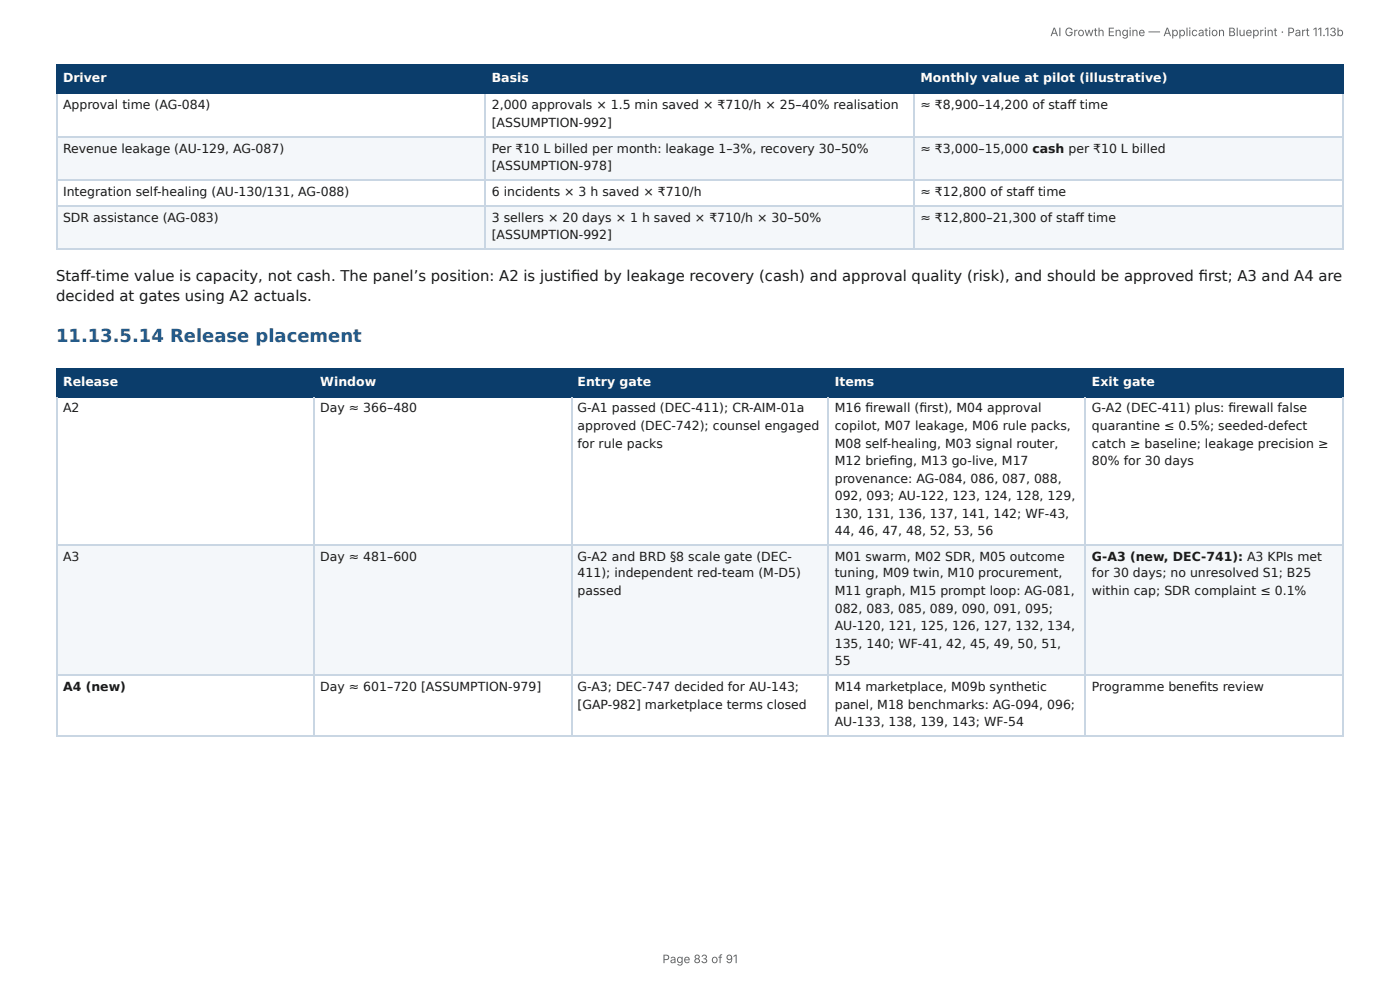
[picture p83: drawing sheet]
<svg xmlns="http://www.w3.org/2000/svg" width="297mm" height="210mm" viewBox="0 0 297 210" stroke-linecap="round" stroke-linejoin="round" font-family="sans-serif">
<defs><g id="words">
<text font-size="3.8" fill="#1f5a8c" x="11.9" y="72.7">11.13.5.14 Release placement</text>
<g font-size="3.1" fill="#1a1a1a">
<text x="11.9" y="59.7">Staff -time value is capacity, not cash. The panel’s position: A2 is justifi ed by leakage recovery (cash) and approval quality (risk), and should be approved fi rst; A3 and A4 are</text>
<text x="11.9" y="64">decided at gates using A2 actuals.</text>
</g>
<g font-size="2.6" fill="#fff">
<text x="13.4" y="17.5">Driver</text>
<text x="104.5" y="17.5">Basis</text>
<text x="195.5" y="17.5">Monthly value at pilot (illustrative)</text>
<text x="13.4" y="81.9">Release</text>
<text x="68" y="81.9">Window</text>
<text x="122.7" y="81.9">Entry gate</text>
<text x="177.3" y="81.9">Items</text>
<text x="231.9" y="81.9">Exit gate</text>
</g>
<g font-size="2.6" fill="#1a1a1a">
<text x="13.4" y="23.2">Approval time (AG-084)</text>
<text x="104.5" y="23.2">2,000 approvals × 1.5 min saved × ₹710/h × 25–40% realisation</text>
<text x="195.5" y="23.2">≈ ₹8,900–14,200 of staff time</text>
<text x="104.5" y="26.9">[ASSUMPTION-992]</text>
<text x="13.4" y="32.4">Revenue leakage (AU-129, AG-087)</text>
<text x="104.5" y="32.4">Per ₹10 L billed per month: leakage 1–3%, recovery 30–50%</text>
<text x="195.5" y="32.4">≈ ₹3,000–15,000 cash per ₹10 L billed</text>
<text x="13.4" y="41.6">Integration self-healing (AU-130/131, AG-088)</text>
<text x="104.5" y="36.1">[ASSUMPTION-978]</text>
<text x="104.5" y="41.6">6 incidents × 3 h saved × ₹710/h</text>
<text x="195.5" y="41.6">≈ ₹12,800 of staff time</text>
<text x="13.4" y="47.1">SDR assistance (AG-083)</text>
<text x="104.5" y="47.1">3 sellers × 20 days × 1 h saved × ₹710/h × 30–50%</text>
<text x="195.5" y="47.1">≈ ₹12,800–21,300 of staff time</text>
<text x="104.5" y="50.8">[ASSUMPTION-992]</text>
<text x="13.4" y="87.6">A2</text>
<text x="68" y="87.6">Day ≈ 366–480</text>
<text x="122.7" y="87.6">G-A1 passed (DEC-411); CR-AIM-01a</text>
<text x="177.3" y="87.6">M16 fi rewall (fi rst), M04 approval</text>
<text x="231.9" y="87.6">G-A2 (DEC-411) plus: fi rewall false</text>
<text x="122.7" y="91.3">approved (DEC-742); counsel engaged</text>
<text x="122.7" y="95">for rule packs</text>
<text x="177.3" y="91.3">copilot, M07 leakage, M06 rule packs,</text>
<text x="177.3" y="95">M08 self-healing, M03 signal router,</text>
<text x="231.9" y="91.3">quarantine ≤ 0.5%; seeded-defect</text>
<text x="231.9" y="95">catch ≥ baseline; leakage precision ≥</text>
<text x="177.3" y="98.8">M12 briefi ng, M13 go-live, M17</text>
<text x="231.9" y="98.8">80% for 30 days</text>
<text x="177.3" y="102.5">provenance: AG-084, 086, 087, 088,</text>
<text x="177.3" y="106.2">092, 093; AU-122, 123, 124, 128, 129,</text>
<text x="177.3" y="110">130, 131, 136, 137, 141, 142; WF-43,</text>
<text x="177.3" y="113.7">44, 46, 47, 48, 52, 53, 56</text>
<text x="13.4" y="119.2">A3</text>
<text x="68" y="119.2">Day ≈ 481–600</text>
<text x="122.7" y="119.2">G-A2 and BRD §8 scale gate (DEC-</text>
<text x="177.3" y="119.2">M01 swarm, M02 SDR, M05 outcome</text>
<text x="231.9" y="119.2">G-A3 (new, DEC-741): A3 KPIs met</text>
<text x="122.7" y="122.6">411); independent red-team (M-D5)</text>
<text x="177.3" y="122.6">tuning, M09 twin, M10 procurement,</text>
<text x="231.9" y="122.6">for 30 days; no unresolved S1; B25</text>
<text x="122.7" y="126.4">passed</text>
<text x="177.3" y="126.4">M11 graph, M15 prompt loop: AG-081,</text>
<text x="177.3" y="130.1">082, 083, 085, 089, 090, 091, 095;</text>
<text x="231.9" y="126.4">within cap; SDR complaint ≤ 0.1%</text>
<text x="177.3" y="133.8">AU-120, 121, 125, 126, 127, 132, 134,</text>
<text x="177.3" y="137.5">135, 140; WF-41, 42, 45, 49, 50, 51,</text>
<text x="177.3" y="141.3">55</text>
<text x="13.4" y="146.7">A4 (new)</text>
<text x="68" y="146.7">Day ≈ 601–720 [ASSUMPTION-979]</text>
<text x="122.7" y="146.7">G-A3; DEC-747 decided for AU-143;</text>
<text x="177.3" y="146.7">M14 marketplace, M09b synthetic</text>
<text x="231.9" y="146.7">Programme benefi ts review</text>
<text x="122.7" y="150.5">[GAP-982] marketplace terms closed</text>
<text x="177.3" y="150.5">panel, M18 benchmarks: AG-094, 096;</text>
<text x="177.3" y="154.2">AU-133, 138, 139, 143; WF-54</text>
</g>
<g font-size="2.5" fill="#666">
<text x="223.1" y="7.7">AI Growth Engine — Application Blueprint · Part 11.13b</text>
<text x="140.7" y="204.5">Page 83 of 91</text>
</g>
</g></defs>
<g fill="#0b3d6b">
<path d="M12.2 14h90.9v5.7h-90.9z"/>
<path d="M103.1 14h91v5.7h-91z"/>
<path d="M194.1 14h91.2v5.7h-91.2z"/>
</g>
<g fill="#f4f7fa">
<path d="M12.2 28.9h90.9v9.2h-90.9z"/>
<path d="M103.1 28.9h91v9.2h-91z"/>
<path d="M194.1 28.9h91.2v9.2h-91.2z"/>
<path d="M12.2 43.6h90.9v9.2h-90.9z"/>
<path d="M103.1 43.6h91v9.2h-91z"/>
<path d="M194.1 43.6h91.2v9.2h-91.2z"/>
</g>
<path d="M11.9 13.9h273.4M11.9 19.8h273.4M12 13.8v6.2M103 13.8v6.2M194.2 13.8v6.2M285.2 13.8v6.2" fill="none" stroke="#0b3d6b" stroke-width=".25"/>
<path d="M12 20v33M103 20v33M194.2 20v33M285.2 20v33M11.9 29h273.4M11.9 38.2h273.4M11.9 43.7h273.4M11.9 52.9h273.4" fill="none" stroke="#c9d6e3" stroke-width=".25"/>
<g fill="#0b3d6b">
<path d="M12.2 78.4h54.4v6h-54.4z"/>
<path d="M66.6 78.4h54.7v6h-54.7z"/>
<path d="M121.3 78.4h54.7v6h-54.7z"/>
<path d="M176 78.4h54.6v6h-54.6z"/>
<path d="M230.6 78.4h54.7v6h-54.7z"/>
</g>
<g fill="#f4f7fa">
<path d="M12.2 115.7h54.4v27.8h-54.4z"/>
<path d="M66.6 115.7h54.7v27.8h-54.7z"/>
<path d="M121.3 115.7h54.7v27.8h-54.7z"/>
<path d="M176 115.7h54.6v27.8h-54.6z"/>
<path d="M230.6 115.7h54.7v27.8h-54.7z"/>
</g>
<path d="M11.9 78.3h273.4M12 78.1v6.3M66.7 78.1v6.3M121.4 78.1v6.3M175.8 78.1v6.3M230.5 78.1v6.3M285.2 78.1v6.3M11.9 84.2h273.4" fill="none" stroke="#0b3d6b" stroke-width=".25"/>
<path d="M12 84.4v72M66.7 84.4v72M121.4 84.4v72M175.8 84.4v72M230.5 84.4v72M285.2 84.4v72M11.9 115.8h273.4M11.9 143.4h273.4M11.9 156.3h273.4" fill="none" stroke="#c9d6e3" stroke-width=".25"/>
<use href="#words"/>
</svg>
